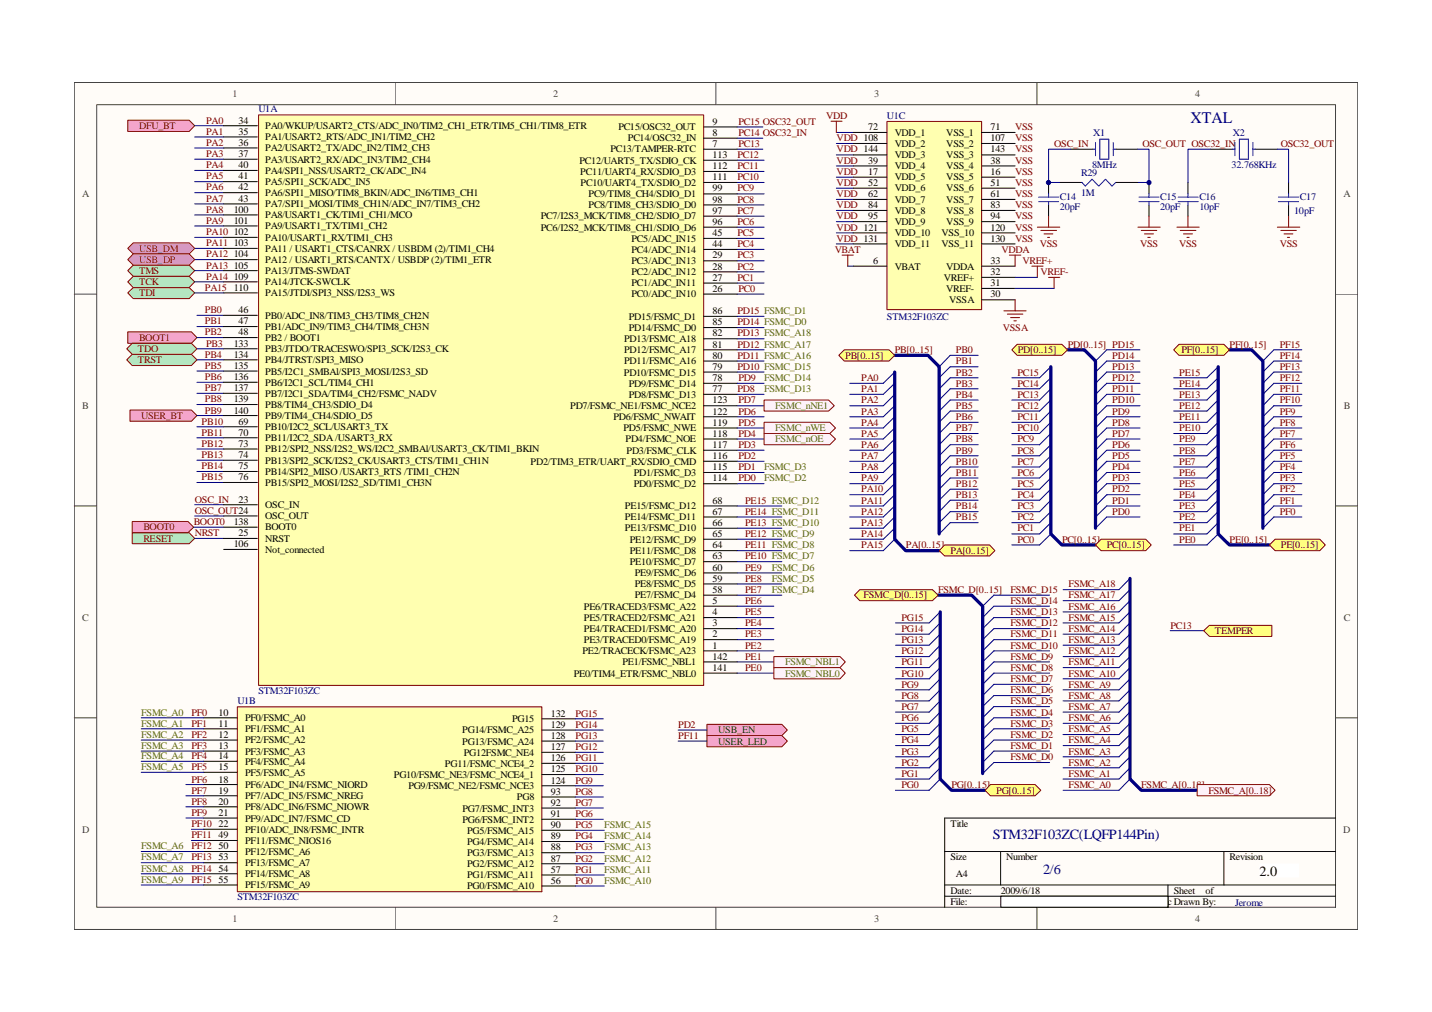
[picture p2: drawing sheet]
<svg xmlns="http://www.w3.org/2000/svg" width="297mm" height="210mm" viewBox="0 0 297 210" stroke-linecap="round" stroke-linejoin="round" font-family="sans-serif">
<defs><g id="words">
<text font-size="3.3" fill="#000080" x="246.9" y="25.6">XTAL</text>
<g font-size="2.9" fill="#000080">
<text x="205.9" y="174.1">STM32F103ZC(LQFP144Pin)</text>
<text x="216.4" y="181.3">2/6</text>
</g>
<text font-size="2.9" x="261.3" y="181.7">2.0</text>
<g font-size="2.1" fill="#404040">
<text x="48.2" y="20.1">1</text>
<text x="114.8" y="20.1">2</text>
<text x="181.4" y="20.1">3</text>
<text x="247.9" y="20.1">4</text>
<text x="17" y="40.9">A</text>
<text x="278.7" y="40.9">A</text>
<text x="17.1" y="84.8">B</text>
<text x="278.7" y="84.8">B</text>
<text x="17.1" y="128.7">C</text>
<text x="278.7" y="128.7">C</text>
<text x="17" y="172.7">D</text>
<text x="278.6" y="172.7">D</text>
<text x="48.2" y="191.2">1</text>
<text x="114.8" y="191.2">2</text>
<text x="181.4" y="191.2">3</text>
<text x="247.9" y="191.2">4</text>
</g>
<g font-size="2.1" fill="#000080">
<text x="53.6" y="23.3">U1A</text>
<text x="184" y="24.7">U1C</text>
<text x="226.8" y="28.2">X1</text>
<text x="255.7" y="28.2">X2</text>
<text x="226.5" y="34.9">8MHz</text>
<text x="255.5" y="34.9">32.768KHz</text>
<text x="219.8" y="41.6">C14</text>
<text x="224.2" y="36.5">R29</text>
<text x="224.2" y="40.6">1M</text>
<text x="240.7" y="41.6">C15</text>
<text x="248.8" y="41.6">C16</text>
<text x="269.6" y="41.6">C17</text>
<text x="219.8" y="43.6">20pF</text>
<text x="240.7" y="43.6">20pF</text>
<text x="248.8" y="43.6">10pF</text>
<text x="268.4" y="44.4">10pF</text>
<text x="184" y="66.3">STM32F103ZC</text>
<text x="49.2" y="146.1">U1B</text>
<text x="53.6" y="144">STM32F103ZC</text>
<text x="49.2" y="186.8">STM32F103ZC</text>
<text x="256.2" y="188">Jerome</text>
</g>
<g font-size="2.1" fill="#800000">
<text x="28.9" y="26.8">DFU_BT</text>
<text x="42.8" y="25.7">PA0</text>
<text x="42.8" y="27.9">PA1</text>
<text x="153.2" y="28.2">PC14 OSC32_IN</text>
<text x="153.2" y="25.9">PC15 OSC32_OUT</text>
<text x="171.4" y="24.7">VDD</text>
<text x="173.5" y="29.3">VDD 108</text>
<text x="210.6" y="29.3">VSS</text>
<text x="210.6" y="27">VSS</text>
<text x="42.8" y="30.3">PA2</text>
<text x="42.8" y="32.6">PA3</text>
<text x="42.8" y="34.9">PA4</text>
<text x="152.9" y="32.8">PC12</text>
<text x="152.9" y="35.1">PC11</text>
<text x="153.2" y="30.5">PC13</text>
<text x="173.5" y="34">VDD</text>
<text x="173.5" y="31.6">VDD 144</text>
<text x="210.6" y="31.6">VSS</text>
<text x="210.6" y="34">VSS</text>
<text x="218.7" y="30.5">OSC_IN</text>
<text x="237" y="30.5">OSC_OUT OSC32_IN</text>
<text x="265.7" y="30.5">OSC32_OUT</text>
<text x="42.8" y="37.2">PA5</text>
<text x="42.8" y="39.5">PA6</text>
<text x="42.8" y="41.8">PA7</text>
<text x="152.9" y="37.4">PC10</text>
<text x="152.9" y="39.7">PC9</text>
<text x="173.5" y="36.2">VDD</text>
<text x="173.5" y="40.9">VDD</text>
<text x="173.5" y="38.6">VDD</text>
<text x="210.6" y="36.2">VSS</text>
<text x="210.6" y="40.9">VSS</text>
<text x="210.6" y="38.6">VSS</text>
<text x="42.8" y="46.4">PA9</text>
<text x="42.8" y="44.2">PA8</text>
<text x="152.9" y="42">PC8</text>
<text x="152.9" y="44.4">PC7</text>
<text x="152.9" y="46.7">PC6</text>
<text x="173.5" y="43.2">VDD</text>
<text x="173.5" y="45.5">VDD</text>
<text x="173.5" y="47.8">VDD 121</text>
<text x="210.6" y="43.2">VSS</text>
<text x="210.6" y="45.5">VSS</text>
<text x="210.6" y="47.8">VSS</text>
<text x="28.9" y="52.2">USB_DM</text>
<text x="42.8" y="53.3">PA12</text>
<text x="42.8" y="51.1">PA11</text>
<text x="42.8" y="48.8">PA10</text>
<text x="152.9" y="53.6">PC3</text>
<text x="152.9" y="51.3">PC4</text>
<text x="152.9" y="49">PC5</text>
<text x="173.1" y="52.5">VBAT</text>
<text x="173.5" y="50.1">VDD 131</text>
<text x="207.7" y="52.5">VDDA</text>
<text x="210.6" y="50.1">VSS</text>
<text x="215.7" y="51.3">VSS</text>
<text x="236.5" y="51.3">VSS</text>
<text x="244.6" y="51.3">VSS</text>
<text x="265.5" y="51.3">VSS</text>
<text x="28.9" y="56.9">TMS</text>
<text x="28.9" y="59.1">TCK</text>
<text x="28.9" y="54.5">USB_DP</text>
<text x="42.8" y="58">PA14</text>
<text x="42.8" y="55.7">PA13</text>
<text x="152.9" y="58.2">PC1</text>
<text x="152.9" y="55.9">PC2</text>
<text x="212.1" y="54.8">VREF+</text>
<text x="215.8" y="57.1">VREF-</text>
<text x="28.9" y="61.5">TDI</text>
<text x="42.5" y="64.9">PB0</text>
<text x="42.5" y="60.3">PA15</text>
<text x="152.9" y="65.2">PD15 FSMC_D1</text>
<text x="153.2" y="60.6">PC0</text>
<text x="28.9" y="70.7">BOOT1</text>
<text x="42.5" y="67.2">PB1</text>
<text x="42.5" y="69.6">PB2</text>
<text x="42.8" y="71.9">PB3</text>
<text x="152.9" y="67.5">PD14 FSMC_D0</text>
<text x="152.9" y="69.8">PD13 FSMC_A18</text>
<text x="208" y="68.6">VSSA</text>
<text x="28.6" y="75.3">TRST</text>
<text x="28.6" y="73">TDO</text>
<text x="42.5" y="76.5">PB5</text>
<text x="42.5" y="74.2">PB4</text>
<text x="152.9" y="72.1">PD12 FSMC_A17</text>
<text x="152.9" y="74.4">PD11 FSMC_A16</text>
<text x="152.9" y="76.8">PD10 FSMC_D15</text>
<text x="175.3" y="74.4">PB[0..15]</text>
<text x="185.6" y="73.3">PB[0..15]</text>
<text x="198.3" y="75.6">PB1</text>
<text x="198.3" y="77.9">PB2</text>
<text x="198.3" y="73.3">PB0</text>
<text x="211" y="77.9">PC15</text>
<text x="211.1" y="73.3">PD[0..15]</text>
<text x="221.5" y="72.1">PD[0..15] PD15</text>
<text x="230.7" y="76.8">PD13</text>
<text x="230.7" y="74.4">PD14</text>
<text x="244.6" y="77.9">PE15</text>
<text x="245.1" y="73.3">PF[0..15]</text>
<text x="255.1" y="72.1">PF[0..15]</text>
<text x="265.5" y="74.4">PF14</text>
<text x="265.5" y="72.1">PF15</text>
<text x="265.5" y="76.8">PF13</text>
<text x="42.5" y="83.4">PB8</text>
<text x="42.5" y="81.1">PB7</text>
<text x="42.5" y="78.8">PB6</text>
<text x="152.9" y="81.4">PD8</text>
<text x="153.2" y="83.7">PD7</text>
<text x="153.2" y="79">PD9</text>
<text x="178.6" y="79">PA0</text>
<text x="178.6" y="81.4">PA1</text>
<text x="178.6" y="83.7">PA2</text>
<text x="198.3" y="80.2">PB3</text>
<text x="198.3" y="82.5">PB4</text>
<text x="211" y="82.5">PC13</text>
<text x="211" y="80.2">PC14</text>
<text x="230.7" y="83.7">PD10</text>
<text x="230.7" y="81.4">PD11</text>
<text x="230.7" y="79">PD12</text>
<text x="244.6" y="80.2">PE14</text>
<text x="244.6" y="82.5">PE13</text>
<text x="265.5" y="81.4">PF11</text>
<text x="265.5" y="83.7">PF10</text>
<text x="265.5" y="79">PF12</text>
<text x="29.3" y="86.9">USER_BT</text>
<text x="41.8" y="88.1">PB10</text>
<text x="42.5" y="85.8">PB9</text>
<text x="153.2" y="86">PD6</text>
<text x="153.2" y="88.3">PD5</text>
<text x="178.6" y="88.3">PA4</text>
<text x="178.6" y="86">PA3</text>
<text x="198.3" y="84.8">PB5</text>
<text x="198.3" y="87.1">PB6</text>
<text x="198.3" y="89.5">PB7</text>
<text x="211" y="89.5">PC10</text>
<text x="211" y="87.1">PC11</text>
<text x="211" y="84.8">PC12</text>
<text x="230.7" y="88.3">PD8</text>
<text x="230.7" y="86">PD9</text>
<text x="244.6" y="87.1">PE11</text>
<text x="244.6" y="89.5">PE10</text>
<text x="244.6" y="84.8">PE12</text>
<text x="265.5" y="86">PF9</text>
<text x="265.5" y="88.3">PF8</text>
<text x="41.8" y="90.4">PB11</text>
<text x="41.8" y="95">PB13</text>
<text x="41.8" y="92.7">PB12</text>
<text x="153.2" y="90.6">PD4</text>
<text x="153.2" y="92.9">PD3</text>
<text x="153.2" y="95.2">PD2</text>
<text x="178.6" y="90.6">PA5</text>
<text x="178.6" y="92.9">PA6</text>
<text x="178.6" y="95.2">PA7</text>
<text x="198.3" y="91.7">PB8</text>
<text x="198.3" y="94.1">PB9</text>
<text x="211" y="94.1">PC8</text>
<text x="211" y="91.7">PC9</text>
<text x="230.7" y="95.2">PD5</text>
<text x="230.7" y="92.9">PD6</text>
<text x="230.7" y="90.6">PD7</text>
<text x="244.6" y="91.7">PE9</text>
<text x="244.6" y="94.1">PE8</text>
<text x="265.5" y="95.2">PF5</text>
<text x="265.5" y="92.9">PF6</text>
<text x="265.5" y="90.6">PF7</text>
<text x="41.8" y="99.7">PB15</text>
<text x="41.8" y="97.3">PB14</text>
<text x="153.2" y="97.5">PD1</text>
<text x="153.2" y="99.9">PD0</text>
<text x="178.6" y="99.9">PA9</text>
<text x="178.6" y="97.5">PA8</text>
<text x="198.3" y="101">PB12</text>
<text x="198.3" y="96.4">PB10</text>
<text x="198.3" y="98.7">PB11</text>
<text x="211" y="101">PC5</text>
<text x="211" y="98.7">PC6</text>
<text x="211" y="96.4">PC7</text>
<text x="230.7" y="99.9">PD3</text>
<text x="230.7" y="97.5">PD4</text>
<text x="244.6" y="101">PE5</text>
<text x="244.6" y="98.7">PE6</text>
<text x="244.6" y="96.4">PE7</text>
<text x="265.5" y="99.9">PF3</text>
<text x="265.5" y="97.5">PF4</text>
<text x="40.4" y="104.3">OSC_IN</text>
<text x="40.4" y="106.6">OSC_OUT24</text>
<text x="154.6" y="106.8">PE14 FSMC_D11</text>
<text x="154.6" y="104.5">PE15 FSMC_D12</text>
<text x="178.6" y="104.5">PA11</text>
<text x="178.6" y="106.8">PA12</text>
<text x="178.6" y="102.2">PA10</text>
<text x="198.3" y="103.3">PB13</text>
<text x="198.3" y="105.6">PB14</text>
<text x="198.3" y="107.9">PB15</text>
<text x="211" y="107.9">PC2</text>
<text x="211" y="105.6">PC3</text>
<text x="211" y="103.3">PC4</text>
<text x="230.7" y="106.8">PD0</text>
<text x="230.7" y="104.5">PD1</text>
<text x="230.7" y="102.2">PD2</text>
<text x="244.6" y="107.9">PE2</text>
<text x="244.6" y="105.6">PE3</text>
<text x="244.6" y="103.3">PE4</text>
<text x="265.5" y="106.8">PF0</text>
<text x="265.5" y="104.5">PF1</text>
<text x="265.5" y="102.2">PF2</text>
<text x="29.8" y="112.4">RESET</text>
<text x="29.8" y="110">BOOT0</text>
<text x="40.2" y="108.9">BOOT0</text>
<text x="40.4" y="111.2">NRST</text>
<text x="154.6" y="113.7">PE11 FSMC_D8</text>
<text x="154.6" y="111.4">PE12 FSMC_D9</text>
<text x="154.6" y="109.1">PE13 FSMC_D10</text>
<text x="178.6" y="113.7">PA15</text>
<text x="178.6" y="109.1">PA13</text>
<text x="178.6" y="111.4">PA14</text>
<text x="187.9" y="113.7">PA[0..15]</text>
<text x="211" y="110.2">PC1</text>
<text x="211" y="112.6">PC0</text>
<text x="220.3" y="112.6">PC[0..15]</text>
<text x="229.6" y="113.7">PC[0..15]</text>
<text x="244.6" y="112.6">PE0</text>
<text x="244.6" y="110.2">PE1</text>
<text x="255.1" y="112.6">PE[0..15]</text>
<text x="265.7" y="113.7">PE[0..15]</text>
<text x="154.6" y="118.4">PE9</text>
<text x="154.6" y="116">PE10 FSMC_D7</text>
<text x="197.1" y="114.9">PA[0..15]</text>
<text x="154.6" y="125.3">PE6</text>
<text x="154.6" y="123">PE7</text>
<text x="154.6" y="120.7">PE8</text>
<text x="179.1" y="124.1">FSMC_D[0..15]</text>
<text x="194.6" y="123">FSMC_D[0..15]</text>
<text x="209.6" y="125.3">FSMC_D14</text>
<text x="209.6" y="123">FSMC_D15</text>
<text x="221.7" y="124.1">FSMC_A17</text>
<text x="221.7" y="121.8">FSMC_A18</text>
<text x="154.6" y="129.9">PE4</text>
<text x="154.6" y="127.6">PE5</text>
<text x="187" y="131.1">PG14</text>
<text x="187" y="128.8">PG15</text>
<text x="209.6" y="129.9">FSMC_D12</text>
<text x="209.6" y="127.6">FSMC_D13</text>
<text x="221.7" y="131.1">FSMC_A14</text>
<text x="221.7" y="128.8">FSMC_A15</text>
<text x="221.7" y="126.4">FSMC_A16</text>
<text x="242.8" y="130.4">PC13</text>
<text x="252" y="131.5">TEMPER</text>
<text x="154.6" y="136.9">PE1</text>
<text x="154.6" y="134.6">PE2</text>
<text x="154.6" y="132.2">PE3</text>
<text x="187" y="135.7">PG12</text>
<text x="187" y="133.4">PG13</text>
<text x="209.6" y="136.9">FSMC_D9</text>
<text x="209.6" y="132.2">FSMC_D11</text>
<text x="209.6" y="134.6">FSMC_D10</text>
<text x="221.7" y="135.7">FSMC_A12</text>
<text x="221.7" y="133.4">FSMC_A13</text>
<text x="154.6" y="139.1">PE0</text>
<text x="187" y="142.7">PG9</text>
<text x="187" y="138">PG11</text>
<text x="187" y="140.3">PG10</text>
<text x="209.6" y="139.1">FSMC_D8</text>
<text x="209.6" y="143.8">FSMC_D6</text>
<text x="209.6" y="141.5">FSMC_D7</text>
<text x="221.7" y="142.7">FSMC_A9</text>
<text x="221.7" y="138">FSMC_A11</text>
<text x="221.7" y="140.3">FSMC_A10</text>
<text x="39.7" y="148.4">PF0</text>
<text x="119.4" y="148.6">PG15</text>
<text x="187" y="144.9">PG8</text>
<text x="187" y="149.6">PG6</text>
<text x="187" y="147.3">PG7</text>
<text x="209.6" y="148.4">FSMC_D4</text>
<text x="209.6" y="146.1">FSMC_D5</text>
<text x="221.7" y="144.9">FSMC_A8</text>
<text x="221.7" y="149.6">FSMC_A6</text>
<text x="221.7" y="147.3">FSMC_A7</text>
<text x="39.7" y="150.7">PF1</text>
<text x="39.7" y="153">PF2</text>
<text x="39.7" y="155.4">PF3</text>
<text x="119.4" y="151">PG14</text>
<text x="119.4" y="153.3">PG13</text>
<text x="119.4" y="155.6">PG12</text>
<text x="140.7" y="153.3">PF11</text>
<text x="140.7" y="151">PD2</text>
<text x="187" y="154.2">PG4</text>
<text x="187" y="151.9">PG5</text>
<text x="209.6" y="155.4">FSMC_D1</text>
<text x="209.6" y="153">FSMC_D2</text>
<text x="209.6" y="150.7">FSMC_D3</text>
<text x="221.7" y="154.2">FSMC_A4</text>
<text x="221.7" y="151.9">FSMC_A5</text>
<text x="39.7" y="157.4">PF4</text>
<text x="39.7" y="159.8">PF5</text>
<text x="119.4" y="157.9">PG11</text>
<text x="119.4" y="160.2">PG10</text>
<text x="187" y="161.1">PG1</text>
<text x="187" y="158.8">PG2</text>
<text x="187" y="156.5">PG3</text>
<text x="209.6" y="157.6">FSMC_D0</text>
<text x="221.7" y="161.1">FSMC_A1</text>
<text x="221.7" y="158.8">FSMC_A2</text>
<text x="221.7" y="156.5">FSMC_A3</text>
<text x="39.7" y="162.3">PF6</text>
<text x="39.7" y="164.6">PF7</text>
<text x="39.7" y="166.9">PF8</text>
<text x="119.4" y="164.8">PG8</text>
<text x="119.4" y="162.5">PG9</text>
<text x="119.4" y="167.2">PG7</text>
<text x="187" y="163.4">PG0</text>
<text x="197.4" y="163.4">PG[0..15]</text>
<text x="206.7" y="164.6">PG[0..15]</text>
<text x="221.7" y="163.4">FSMC_A0</text>
<text x="236.7" y="163.4">FSMC_A[0..18]</text>
<text x="250.7" y="164.6">FSMC_A[0..18]</text>
<text x="39.7" y="173.8">PF11</text>
<text x="39.7" y="169.2">PF9</text>
<text x="39.7" y="171.5">PF10</text>
<text x="119.4" y="171.8">PG5</text>
<text x="119.4" y="169.5">PG6</text>
<text x="39.7" y="178.5">PF13</text>
<text x="39.7" y="176.1">PF12</text>
<text x="119.4" y="178.7">PG2</text>
<text x="119.4" y="176.4">PG3</text>
<text x="119.4" y="174.1">PG4</text>
<text x="39.7" y="183.1">PF15</text>
<text x="39.7" y="180.8">PF14</text>
<text x="119.4" y="181">PG1</text>
<text x="119.4" y="183.3">PG0</text>
</g>
<g font-size="2.1">
<text x="49.5" y="25.7">34</text>
<text x="49.5" y="27.9">35</text>
<text x="55" y="26.8">PA0/WKUP/USART2_CTS/ADC_IN0/TIM2_CH1_ETR/TIM5_CH1/TIM8_ETR</text>
<text x="55" y="29.1">PA1/USART2_RTS/ADC_IN1/TIM2_CH2</text>
<text x="128.3" y="27">PC15/OSC32_OUT</text>
<text x="130.3" y="29.3">PC14/OSC32_IN</text>
<text x="147.8" y="28.2">8</text>
<text x="147.8" y="25.9">9</text>
<text x="180.1" y="27">72</text>
<text x="185.6" y="28.2">VDD_1</text>
<text x="196.3" y="28.2">VSS_1</text>
<text x="205.5" y="27">71</text>
<text x="205.5" y="29.3">107</text>
<text x="49.5" y="30.3">36</text>
<text x="49.5" y="32.6">37</text>
<text x="49.5" y="34.9">40</text>
<text x="55" y="31.4">PA2/USART2_TX/ADC_IN2/TIM2_CH3</text>
<text x="55" y="33.7">PA3/USART2_RX/ADC_IN3/TIM2_CH4</text>
<text x="120.2" y="34">PC12/UART5_TX/SDIO_CK</text>
<text x="126.6" y="31.6">PC13/TAMPER-RTC</text>
<text x="147.8" y="32.8">113</text>
<text x="147.8" y="35.1">112</text>
<text x="147.8" y="30.5">7</text>
<text x="180.1" y="34">39</text>
<text x="185.6" y="35.1">VDD_4</text>
<text x="185.6" y="30.5">VDD_2</text>
<text x="185.6" y="32.8">VDD_3</text>
<text x="196.3" y="35.1">VSS_4</text>
<text x="196.3" y="30.5">VSS_2</text>
<text x="196.3" y="32.8">VSS_3</text>
<text x="205.5" y="34">38</text>
<text x="205.5" y="31.6">143</text>
<text x="49.5" y="37.2">41</text>
<text x="49.5" y="39.5">42</text>
<text x="49.5" y="41.8">43</text>
<text x="55" y="36">PA4/SPI1_NSS/USART2_CK/ADC_IN4</text>
<text x="55" y="38.4">PA5/SPI1_SCK/ADC_IN5</text>
<text x="55" y="40.6">PA6/SPI1_MISO/TIM8_BKIN/ADC_IN6/TIM3_CH1</text>
<text x="120.4" y="36.2">PC11/UART4_RX/SDIO_D3</text>
<text x="120.4" y="38.6">PC10/UART4_TX/SDIO_D2</text>
<text x="122.1" y="40.9">PC9/TIM8_CH4/SDIO_D1</text>
<text x="147.8" y="37.4">111</text>
<text x="147.8" y="39.7">99</text>
<text x="180.1" y="36.2">17</text>
<text x="180.1" y="38.6">52</text>
<text x="180.1" y="40.9">62</text>
<text x="185.6" y="37.4">VDD_5</text>
<text x="185.6" y="39.7">VDD_6</text>
<text x="196.3" y="37.4">VSS_5</text>
<text x="196.3" y="39.7">VSS_6</text>
<text x="205.5" y="36.2">16</text>
<text x="205.5" y="38.6">51</text>
<text x="205.5" y="40.9">61</text>
<text x="48.5" y="44.2">100</text>
<text x="48.5" y="46.4">101</text>
<text x="55" y="43">PA7/SPI1_MOSI/TIM8_CH1N/ADC_IN7/TIM3_CH2</text>
<text x="55" y="45.3">PA8/USART1_CK/TIM1_CH1/MCO</text>
<text x="55" y="47.6">PA9/USART1_TX/TIM1_CH2</text>
<text x="112.2" y="47.8">PC6/I2S2_MCK/TIM8_CH1/SDIO_D6</text>
<text x="112.2" y="45.5">PC7/I2S3_MCK/TIM8_CH2/SDIO_D7</text>
<text x="122.1" y="43.2">PC8/TIM8_CH3/SDIO_D0</text>
<text x="147.8" y="46.7">96</text>
<text x="147.8" y="44.4">97</text>
<text x="147.8" y="42">98</text>
<text x="180.1" y="43.2">84</text>
<text x="180.1" y="45.5">95</text>
<text x="185.6" y="42">VDD_7</text>
<text x="185.6" y="44.4">VDD_8</text>
<text x="185.6" y="46.7">VDD_9</text>
<text x="196.3" y="42">VSS_7</text>
<text x="196.3" y="44.4">VSS_8</text>
<text x="196.3" y="46.7">VSS_9</text>
<text x="205.5" y="43.2">83</text>
<text x="205.5" y="45.5">94</text>
<text x="205.5" y="47.8">120</text>
<text x="48.5" y="48.8">102</text>
<text x="48.5" y="51.1">103</text>
<text x="48.5" y="53.3">104</text>
<text x="55" y="49.9">PA10/USART1_RX/TIM1_CH3</text>
<text x="55" y="52.2">PA11 / USART1_CTS/CANRX / USBDM (2)/TIM1_CH4</text>
<text x="131" y="52.5">PC4/ADC_IN14</text>
<text x="131" y="50.1">PC5/ADC_IN15</text>
<text x="147.8" y="53.6">29</text>
<text x="147.8" y="51.3">44</text>
<text x="147.8" y="49">45</text>
<text x="185.6" y="49">VDD_10</text>
<text x="185.6" y="51.3">VDD_11</text>
<text x="195.3" y="49">VSS_10</text>
<text x="195.3" y="51.3">VSS_11</text>
<text x="205.5" y="50.1">130</text>
<text x="48.5" y="55.7">105</text>
<text x="48.5" y="58">109</text>
<text x="55" y="54.5">PA12 / USART1_RTS/CANTX / USBDP (2)/TIM1_ETR</text>
<text x="55" y="56.9">PA13/JTMS-SWDAT</text>
<text x="55" y="59.1">PA14/JTCK-SWCLK</text>
<text x="131" y="59.4">PC1/ADC_IN11</text>
<text x="131" y="57.1">PC2/ADC_IN12</text>
<text x="131" y="54.8">PC3/ADC_IN13</text>
<text x="147.8" y="58.2">27</text>
<text x="147.8" y="55.9">28</text>
<text x="181.1" y="54.8">6</text>
<text x="185.6" y="55.9">VBAT</text>
<text x="195.8" y="58.2">VREF+</text>
<text x="196.3" y="55.9">VDDA</text>
<text x="205.5" y="59.4">31</text>
<text x="205.5" y="57.1">32</text>
<text x="205.5" y="54.8">33</text>
<text x="48.5" y="60.3">110</text>
<text x="49.5" y="64.9">46</text>
<text x="55" y="61.5">PA15/JTDI/SPI3_NSS/I2S3_WS</text>
<text x="131" y="61.7">PC0/ADC_IN10</text>
<text x="147.8" y="60.6">26</text>
<text x="147.8" y="65.2">86</text>
<text x="196.3" y="60.6">VREF-</text>
<text x="196.9" y="62.9">VSSA</text>
<text x="205.5" y="61.7">30</text>
<text x="48.5" y="71.9">133</text>
<text x="49.5" y="67.2">47</text>
<text x="49.5" y="69.6">48</text>
<text x="55" y="66.1">PB0/ADC_IN8/TIM3_CH3/TIM8_CH2N</text>
<text x="55" y="68.4">PB1/ADC_IN9/TIM3_CH4/TIM8_CH3N</text>
<text x="55" y="70.7">PB2 / BOOT1</text>
<text x="129.5" y="71">PD13/FSMC_A18</text>
<text x="130.4" y="68.7">PD14/FSMC_D0</text>
<text x="130.4" y="66.3">PD15/FSMC_D1</text>
<text x="147.8" y="69.8">82</text>
<text x="147.8" y="67.5">85</text>
<text x="48.5" y="74.2">134</text>
<text x="48.5" y="76.5">135</text>
<text x="55" y="73">PB3/JTDO/TRACESWO/SPI3_SCK/I2S3_CK</text>
<text x="55" y="75.3">PB4/JTRST/SPI3_MISO</text>
<text x="55" y="77.7">PB5/I2C1_SMBAl/SPI3_MOSI/I2S3_SD</text>
<text x="129.4" y="77.9">PD10/FSMC_D15</text>
<text x="129.5" y="75.6">PD11/FSMC_A16</text>
<text x="129.5" y="73.3">PD12/FSMC_A17</text>
<text x="147.8" y="74.4">80</text>
<text x="147.8" y="72.1">81</text>
<text x="147.8" y="76.8">79</text>
<text x="48.5" y="78.8">136</text>
<text x="48.5" y="81.1">137</text>
<text x="48.5" y="83.4">139</text>
<text x="55" y="80">PB6/I2C1_SCL/TIM4_CH1</text>
<text x="55" y="82.3">PB7/I2C1_SDA/TIM4_CH2/FSMC_NADV</text>
<text x="130.4" y="82.5">PD8/FSMC_D13</text>
<text x="130.4" y="80.2">PD9/FSMC_D14</text>
<text x="147.8" y="83.7">123</text>
<text x="147.8" y="81.4">77</text>
<text x="147.8" y="79">78</text>
<text x="48.5" y="85.8">140</text>
<text x="49.5" y="88.1">69</text>
<text x="55" y="89.2">PB10/I2C2_SCL/USART3_TX</text>
<text x="55" y="84.6">PB8/TIM4_CH3/SDIO_D4</text>
<text x="55" y="86.9">PB9/TIM4_CH4/SDIO_D5</text>
<text x="118.3" y="84.8">PD7/FSMC_NE1/FSMC_NCE2</text>
<text x="127.3" y="87.1">PD6/FSMC_NWAIT</text>
<text x="129.3" y="89.5">PD5/FSMC_NWE</text>
<text x="147.8" y="88.3">119</text>
<text x="147.8" y="86">122</text>
<text x="49.5" y="92.7">73</text>
<text x="49.5" y="90.4">70</text>
<text x="49.5" y="95">74</text>
<text x="55" y="91.5">PB11/I2C2_SDA/USART3_RX</text>
<text x="55" y="93.9">PB12/SPI2_NSS/I2S2_WS/I2C2_SMBAl/USART3_CK/TIM1_BKIN</text>
<text x="129.7" y="91.7">PD4/FSMC_NOE</text>
<text x="130" y="94.1">PD3/FSMC_CLK</text>
<text x="147.8" y="90.6">118</text>
<text x="147.8" y="92.9">117</text>
<text x="147.8" y="95.2">116</text>
<text x="49.5" y="97.3">75</text>
<text x="49.5" y="99.7">76</text>
<text x="55" y="96.2">PB13/SPI2_SCK/I2S2_CK/USART3_CTS/TIM1_CH1N</text>
<text x="55" y="98.5">PB14/SPI2_MISO /USART3_RTS /TIM1_CH2N</text>
<text x="55" y="100.8">PB15/SPI2_MOSI/I2S2_SD/TIM1_CH3N</text>
<text x="110.1" y="96.4">PD2/TIM3_ETR/UART_RX/SDIO_CMD</text>
<text x="131.4" y="101">PD0/FSMC_D2</text>
<text x="131.4" y="98.7">PD1/FSMC_D3</text>
<text x="147.8" y="99.9">114</text>
<text x="147.8" y="97.5">115</text>
<text x="49.5" y="104.3">23</text>
<text x="55" y="105.4">OSC_IN</text>
<text x="55" y="107.7">OSC_OUT</text>
<text x="129.6" y="107.9">PE14/FSMC_D11</text>
<text x="129.6" y="105.6">PE15/FSMC_D12</text>
<text x="147.8" y="106.8">67</text>
<text x="147.8" y="104.5">68</text>
<text x="48.5" y="108.9">138</text>
<text x="48.5" y="113.5">106</text>
<text x="49.5" y="111.2">25</text>
<text x="55" y="112.4">NRST</text>
<text x="55" y="110">BOOT0</text>
<text x="129.6" y="110.2">PE13/FSMC_D10</text>
<text x="130.6" y="112.6">PE12/FSMC_D9</text>
<text x="147.8" y="109.1">66</text>
<text x="147.8" y="113.7">64</text>
<text x="147.8" y="111.4">65</text>
<text x="55" y="114.6">Not_connected</text>
<text x="130.6" y="117.2">PE10/FSMC_D7</text>
<text x="130.6" y="114.9">PE11/FSMC_D8</text>
<text x="131.7" y="119.5">PE9/FSMC_D6</text>
<text x="147.8" y="116">63</text>
<text x="147.8" y="118.4">60</text>
<text x="131.7" y="124.1">PE7/FSMC_D4</text>
<text x="131.7" y="121.8">PE8/FSMC_D5</text>
<text x="147.8" y="125.3">5</text>
<text x="147.8" y="123">58</text>
<text x="147.8" y="120.7">59</text>
<text x="121.1" y="131.1">PE4/TRACED1/FSMC_A20</text>
<text x="121.1" y="128.8">PE5/TRACED2/FSMC_A21</text>
<text x="121.1" y="126.4">PE6/TRACED3/FSMC_A22</text>
<text x="147.8" y="129.9">3</text>
<text x="147.8" y="127.6">4</text>
<text x="120.8" y="135.7">PE2/TRACECK/FSMC_A23</text>
<text x="121.1" y="133.4">PE3/TRACED0/FSMC_A19</text>
<text x="147.8" y="136.9">142</text>
<text x="147.8" y="132.2">2</text>
<text x="147.8" y="134.6">1</text>
<text x="119" y="140.3">PE0/TIM4_ETR/FSMC_NBL0</text>
<text x="129.1" y="138">PE1/FSMC_NBL1</text>
<text x="147.8" y="139.1">141</text>
<text x="45.3" y="148.4">10</text>
<text x="50.8" y="149.6">PF0/FSMC_A0</text>
<text x="106.2" y="149.8">PG15</text>
<text x="114.3" y="148.6">132</text>
<text x="45.3" y="150.7">11</text>
<text x="45.3" y="153">12</text>
<text x="45.3" y="155.4">13</text>
<text x="50.8" y="151.9">PF1/FSMC_A1</text>
<text x="50.8" y="154.2">PF2/FSMC_A2</text>
<text x="95.9" y="154.4">PG13/FSMC_A24</text>
<text x="95.9" y="152.1">PG14/FSMC_A25</text>
<text x="114.3" y="155.6">127</text>
<text x="114.3" y="153.3">128</text>
<text x="114.3" y="151">129</text>
<text x="45.3" y="157.4">14</text>
<text x="45.3" y="159.8">15</text>
<text x="50.8" y="156.5">PF3/FSMC_A3</text>
<text x="50.8" y="158.6">PF4/FSMC_A4</text>
<text x="50.8" y="160.9">PF5/FSMC_A5</text>
<text x="81.7" y="161.4">PG10/FSMC_NE3/FSMC_NCE4_1</text>
<text x="92.3" y="159">PG11/FSMC_NCE4_2</text>
<text x="96.2" y="156.7">PG12FSMC_NE4</text>
<text x="114.3" y="160.2">125</text>
<text x="114.3" y="157.9">126</text>
<text x="45.3" y="162.3">18</text>
<text x="45.3" y="164.6">19</text>
<text x="45.3" y="166.9">20</text>
<text x="50.8" y="163.4">PF6/ADC_IN4/FSMC_NIORD</text>
<text x="50.8" y="165.7">PF7/ADC_IN5/FSMC_NREG</text>
<text x="84.7" y="163.7">PG9/FSMC_NE2/FSMC_NCE3</text>
<text x="107.2" y="166">PG8</text>
<text x="114.3" y="162.5">124</text>
<text x="114.3" y="167.2">92</text>
<text x="114.3" y="164.8">93</text>
<text x="45.3" y="169.2">21</text>
<text x="45.3" y="171.5">22</text>
<text x="45.3" y="173.8">49</text>
<text x="50.8" y="168.1">PF8/ADC_IN6/FSMC_NIOWR</text>
<text x="50.8" y="170.4">PF9/ADC_IN7/FSMC_CD</text>
<text x="50.8" y="172.7">PF10/ADC_IN8/FSMC_INTR</text>
<text x="95.9" y="170.6">PG6/FSMC_INT2</text>
<text x="95.9" y="168.3">PG7/FSMC_INT3</text>
<text x="96.9" y="172.9">PG5/FSMC_A15</text>
<text x="114.3" y="169.5">91</text>
<text x="114.3" y="171.8">90</text>
<text x="197.1" y="171.5">Title</text>
<text x="45.3" y="176.1">50</text>
<text x="45.3" y="178.5">53</text>
<text x="50.8" y="175">PF11/FSMC_NIOS16</text>
<text x="50.8" y="177.3">PF12/FSMC_A6</text>
<text x="50.8" y="179.6">PF13/FSMC_A7</text>
<text x="96.9" y="179.9">PG2/FSMC_A12</text>
<text x="96.9" y="177.5">PG3/FSMC_A13</text>
<text x="96.9" y="175.3">PG4/FSMC_A14</text>
<text x="114.3" y="178.7">87</text>
<text x="114.3" y="176.4">88</text>
<text x="114.3" y="174.1">89</text>
<text x="197.1" y="178.5">Size</text>
<text x="208.7" y="178.5">Number</text>
<text x="255.1" y="178.5">Revision</text>
<text x="45.3" y="180.8">54</text>
<text x="45.3" y="183.1">55</text>
<text x="50.8" y="181.9">PF14/FSMC_A8</text>
<text x="50.8" y="184.2">PF15/FSMC_A9</text>
<text x="96.9" y="184.5">PG0/FSMC_A10</text>
<text x="96.9" y="182.2">PG1/FSMC_A11</text>
<text x="114.3" y="183.3">56</text>
<text x="114.3" y="181">57</text>
<text x="197.1" y="185.4">Date:</text>
<text x="198.3" y="181.9">A4</text>
<text x="207.6" y="185.4">2009/6/18</text>
<text x="243.5" y="185.4">Sheet</text>
<text x="250.1" y="185.4">of</text>
<text x="197.1" y="187.7">File:</text>
<text x="207.6" y="187.7">D:\aplan\..\ARMCM3_MCU_144A.SchDoc Drawn By:</text>
</g>
<g font-size="2.1" fill="#567700">
<text x="158.5" y="79">FSMC_D14</text>
<text x="158.5" y="81.4">FSMC_D13</text>
<text x="160.8" y="84.8">FSMC_nNE1</text>
<text x="160.8" y="89.5">FSMC_nWE</text>
<text x="160.8" y="91.7">FSMC_nOE</text>
<text x="158.5" y="97.5">FSMC_D3</text>
<text x="158.5" y="99.9">FSMC_D2</text>
<text x="160.1" y="118.4">FSMC_D6</text>
<text x="160.1" y="120.7">FSMC_D5</text>
<text x="160.1" y="123">FSMC_D4</text>
<text x="162.9" y="138">FSMC_NBL1</text>
<text x="162.9" y="140.3">FSMC_NBL0</text>
<text x="29.3" y="148.4">FSMC_A0</text>
<text x="29.3" y="150.7">FSMC_A1</text>
<text x="29.3" y="153">FSMC_A2</text>
<text x="29.3" y="155.4">FSMC_A3</text>
<text x="29.3" y="157.4">FSMC_A4</text>
<text x="29.3" y="159.8">FSMC_A5</text>
<text x="125.3" y="171.8">FSMC_A15</text>
<text x="29.3" y="178.5">FSMC_A7</text>
<text x="29.3" y="176.1">FSMC_A6</text>
<text x="125.3" y="178.7">FSMC_A12</text>
<text x="125.3" y="176.4">FSMC_A13</text>
<text x="125.3" y="174.1">FSMC_A14</text>
<text x="29.3" y="183.1">FSMC_A9</text>
<text x="29.3" y="180.8">FSMC_A8</text>
<text x="125.3" y="181">FSMC_A11</text>
<text x="125.3" y="183.3">FSMC_A10</text>
</g>
<g font-size="2.1" fill="#183e00">
<text x="149" y="152.1">USB_EN</text>
<text x="149" y="154.4">USER_LED</text>
</g>
</g></defs>
<path d="M15.4 17.1h266.2v175.7h-266.2z" fill="#fffcf8"/>
<path d="M15.4 17.1h266.2v175.7h-266.2z" fill="none" stroke="#404040" stroke-width=".21"/>
<path d="M20.1 21.8h256.9v166.4h-256.9z" fill="#fffcf8"/>
<g fill="none" stroke="#404040" stroke-width=".21">
<path d="M82 17.1v4.6M148.5 17.1v4.6M215.1 17.1v4.6M20.1 21.7h256.9v166.5h-256.9zM15.4 61h4.6M277 61h4.6M15.4 104.9h4.6M277 104.9h4.6M15.4 148.9h4.6M277 148.9h4.6M82 188.2v4.6M148.5 188.2v4.6"/>
<path d="M215.1 188.2v4.6"/>
</g>
<path d="M196 176.6h81M207.6 176.6v7M253.9 176.6v7M277 169.7h-81v18.5M196 183.6h81M196 185.9h81M242.3 183.6v4.6" fill="none" stroke="#000" stroke-width=".21"/>
<g fill="none" stroke="#000080" stroke-width=".21">
<path d="M173.5 39h3.5M173.5 36.7h3.5M173.5 34.4h3.5M173.5 32.1h3.5M173.5 29.8h3.5M173.5 27.5h3.5M173.5 50.6h3.5M173.5 48.3h3.5M173.5 46h3.5M173.5 43.6h3.5M173.5 41.4h3.5M175.8 55.2h1.2"/>
<path d="M152.9 128.1h7.6M152.9 130.4h7.6M152.9 132.7h7.6M152.9 135h7.6"/>
</g>
<path d="M27.4 110.5h11.8l1.2 1.2-1.2 1.1h-11.8z" fill-rule="evenodd" fill="#aee9c3"/>
<path d="M27.4 110.5h11.8l1.2 1.2-1.2 1.1h-11.8z" fill="none" stroke="#800000" stroke-width=".21"/>
<path d="M26.5 24.9h12.7l1.2 1.2-1.2 1.2h-12.7z" fill-rule="evenodd" fill="#ffa1d8"/>
<path d="M26.5 24.9h12.7l1.2 1.2-1.2 1.2h-12.7z" fill="none" stroke="#800000" stroke-width=".21"/>
<path d="M26.5 68.8h13.2l1.1 1.2-1.1 1.2h-13.2z" fill-rule="evenodd" fill="#ffa1d8"/>
<path d="M26.5 68.8h13.2l1.1 1.2-1.1 1.2h-13.2z" fill="none" stroke="#800000" stroke-width=".21"/>
<path d="M26.5 56.1l1.1-1.1h11.6l1.2 1.1-1.2 1.2h-11.6z" fill-rule="evenodd" fill="#aee9c3"/>
<path d="M26.5 56.1l1.1-1.1h11.6l1.2 1.1-1.2 1.2h-11.6z" fill="none" stroke="#800000" stroke-width=".21"/>
<path d="M152.9 139.6h7.6" fill="none" stroke="#000080" stroke-width=".21"/>
<path d="M27 85h12.7l1.1 1.2-1.1 1.2h-12.7z" fill-rule="evenodd" fill="#ffa1d8"/>
<path d="M27 85h12.7l1.1 1.2-1.1 1.2h-12.7z" fill="none" stroke="#800000" stroke-width=".21"/>
<path d="M26.3 74.6l1.1-1.1h12.3l1.1 1.1-1.1 1.2h-12.3z" fill-rule="evenodd" fill="#aee9c3"/>
<path d="M26.3 74.6l1.1-1.1h12.3l1.1 1.1-1.1 1.2h-12.3z" fill="none" stroke="#800000" stroke-width=".21"/>
<path d="M26.3 72.3l1.1-1.1h12.3l1.1 1.1-1.1 1.2h-12.3z" fill-rule="evenodd" fill="#aee9c3"/>
<path d="M26.3 72.3l1.1-1.1h12.3l1.1 1.1-1.1 1.2h-12.3z" fill="none" stroke="#800000" stroke-width=".21"/>
<path d="M26.5 60.7l1.1-1.1h11.6l1.2 1.1-1.2 1.2h-11.6z" fill-rule="evenodd" fill="#aee9c3"/>
<path d="M26.5 60.7l1.1-1.1h11.6l1.2 1.1-1.2 1.2h-11.6z" fill="none" stroke="#800000" stroke-width=".21"/>
<path d="M26.5 58.5l1.1-1.2h11.6l1.2 1.2-1.2 1.1h-11.6z" fill-rule="evenodd" fill="#aee9c3"/>
<path d="M26.5 58.5l1.1-1.2h11.6l1.2 1.2-1.2 1.1h-11.6z" fill="none" stroke="#800000" stroke-width=".21"/>
<path d="M27.4 108.2h11.6l1.2 1.1-1.2 1.2h-11.6z" fill-rule="evenodd" fill="#ffa1d8"/>
<path d="M27.4 108.2h11.6l1.2 1.1-1.2 1.2h-11.6z" fill="none" stroke="#800000" stroke-width=".21"/>
<path d="M49.3 146.6h63.1v38.4h-63.1z" fill="#ffffb0"/>
<path d="M49.2 146.6h63.2v38.4h-63.2z" fill="none" stroke="#800000" stroke-width=".21"/>
<g fill="none" stroke="#000" stroke-width=".21">
<path d="M42.2 148.9h7M42.2 151.2h7M42.2 153.5h7M42.2 155.8h7M42.2 157.9h7M112.4 158.3h6.9M112.4 156h6.9M112.4 153.7h6.9M112.4 151.4h6.9M112.4 149.1h6.9M42.2 160.2h7M42.2 162.7h7"/>
<path d="M42.2 165.1h7M42.2 167.3h7M42.2 169.7h7M42.2 172h7M42.2 174.3h7M42.2 176.6h7M42.2 178.9h7M112.4 179.2h6.9M112.4 176.9h6.9M112.4 174.5h6.9M112.4 172.2h6.9M112.4 169.9h6.9"/>
<path d="M112.4 167.6h6.9M112.4 165.3h6.9M112.4 163h6.9M112.4 160.7h6.9M42.2 181.2h7M42.2 183.6h7M112.4 183.8h6.9M112.4 181.5h6.9"/>
</g>
<path d="M184 25.2h19.6v39h-19.6z" fill="#ffffb0"/>
<path d="M184 25.2h19.6v39h-19.6z" fill="none" stroke="#800000" stroke-width=".21"/>
<g fill="none" stroke="#000" stroke-width=".21">
<path d="M177 36.7h6.9M177 34.4h6.9M177 27.5h6.9M177 29.8h6.9M177 32.1h6.9M177 39h6.9M203.6 36.7h7M203.6 34.4h7M203.6 27.5h7M203.6 29.8h7M203.6 32.1h7M203.6 39h7"/>
<path d="M177 55.2h6.9M177 41.4h6.9M177 43.6h6.9M177 46h6.9M177 48.3h6.9M177 50.6h6.9M203.6 59.8h7M203.6 57.5h7M203.6 55.2h7M203.6 41.4h7M203.6 43.6h7M203.6 46h7"/>
<path d="M203.6 48.3h7M203.6 50.6h7M203.6 62.2h7"/>
</g>
<g fill="none" stroke="#000080" stroke-width=".21">
<path d="M40.4 40h6M40.4 37.7h6M40.4 28.4h6M40.4 30.7h6M40.4 33h6M40.4 26.1h6M152.9 37.8h5.6M152.9 33.2h5.6M152.9 35.6h5.6M40.4 53.8h6M40.4 56.1h6M40.4 58.5h6"/>
<path d="M40.4 51.5h6M40.4 42.3h6M40.4 44.6h6M40.4 46.9h6M40.4 49.2h6M152.9 54.1h5.6M152.9 56.4h5.6M152.9 58.7h5.6M152.9 51.7h5.6M152.9 42.5h5.6M152.9 44.8h5.6M152.9 47.1h5.6"/>
<path d="M152.9 49.4h5.6M152.9 40.2h5.6M40.4 60.7h6M40.8 79.3h5.6M40.8 77h5.6M40.8 67.7h5.6M40.8 70h5.6M40.8 72.3h5.6M40.8 74.6h5.6M40.8 65.4h5.6M152.9 79.5h5.6M152.9 77.2h5.6"/>
<path d="M152.9 67.9h5.6M152.9 70.3h5.6M152.9 72.6h5.6M152.9 74.9h5.6M152.9 65.6h5.6M152.9 61h5.6M40.8 93.1h5.6M40.8 95.5h5.6M40.8 97.8h5.6M40.8 90.8h5.6M40.8 81.6h5.6M40.8 83.9h5.6"/>
<path d="M40.8 86.2h5.6M40.8 88.5h5.6M152.9 93.4h5.6M152.9 95.7h5.6M152.9 98h5.6M152.9 91.1h5.6M152.9 81.8h5.6M152.9 84.2h5.6M152.9 86.4h5.6M152.9 88.8h5.6M40.2 109.3h6.2M40.4 107h6"/>
<path d="M40.4 111.7h6M40.4 104.7h6M40.8 100.1h5.6M152.9 111.8h9.3M152.9 114.2h9.3M152.9 116.5h9.3M152.9 118.8h9.3M152.9 100.3h5.6M152.9 109.6h9.3M152.9 107.2h9.3M152.9 104.9h9.3M152.9 137.3h7.6"/>
<path d="M152.9 123.4h9.3M152.9 121.1h9.3M29.3 151.2h12.9M29.3 153.5h12.9M29.3 155.8h12.9M29.3 157.9h12.9M29.3 148.9h12.9M29.3 176.6h12.9M29.3 178.9h12.9M29.3 160.2h12.9M38.6 165.1h3.6M38.6 167.3h3.6"/>
<path d="M38.6 169.7h3.6M38.6 162.7h3.6M39.7 174.3h2.5M39.7 172h2.5M119.3 176.9h6M119.3 179.2h6M119.3 174.5h6M119.3 172.2h6M29.3 181.2h12.9M29.3 183.6h12.9M119.3 181.5h6M119.3 183.8h6"/>
</g>
<path d="M26.5 51.5l1.1-1.1h11.6l1.2 1.1-1.2 1.2h-11.6z" fill-rule="evenodd" fill="#cf99ff"/>
<path d="M26.5 51.5l1.1-1.1h11.6l1.2 1.1-1.2 1.2h-11.6z" fill="none" stroke="#800000" stroke-width=".21"/>
<path d="M27.6 52.7h11.6l1.2 1.1-1.2 1.2h-11.6l-1.1-1.2z" fill-rule="evenodd" fill="#cf99ff"/>
<g fill="none" stroke="#800000" stroke-width=".21">
<path d="M27.6 52.7h11.6l1.2 1.1-1.2 1.2h-11.6l-1.1-1.2zM215.2 47.1h4.6M215.9 47.8h3.3M216.6 48.5h1.8M217.3 49.2h.4M217.5 44.8v2.3M236 47.1h4.7M236.7 47.8h3.2M237.4 48.5h1.9M238.1 49.2h.5M238.3 44.8v2.3M244.1 47.1h4.6"/>
<path d="M244.8 47.8h3.3M245.5 48.5h1.9M246.2 49.2h.5M246.4 44.8v2.3M265 47.1h4.6M265.7 47.8h3.2M266.4 48.5h1.8M267 49.2h.5M267.3 44.8v2.3"/>
</g>
<g fill="none" stroke="#000" stroke-width=".21">
<path d="M217.5 37.8v2.4M219.8 37.8h4.6M222.1 30.9h4.7M231.4 30.9h4.6M231.4 37.8h4.6M238.3 37.8v2.4M246.4 37.8v2.4M251.1 30.9h4.6M260.3 30.9h4.7M267.3 37.8v2.4M217.5 42.5v2.3M238.3 42.5v2.3"/>
<path d="M246.4 42.5v2.3M267.3 42.5v2.3"/>
</g>
<g fill="none" stroke="#00f" stroke-width=".21">
<path d="M224.4 37.8l.7 .8 1.4-1.4 1.4 1.4 1.4-1.4 1.4 1.4 .7-.8M226.8 30.9h.4M227.2 29.5v2.8M228.1 28.9h1.9v4.1h-1.9zM230.9 29.5v2.8M230.9 30.9h.5M255.7 30.9h.5M256.2 29.5v2.8M257.1 28.9h1.8v4.1h-1.8zM259.9 30.9h.4M259.9 29.5v2.8M215.4 41.8h4.2"/>
<path d="M215.4 40.9h4.2M217.5 40.2v.7M217.5 41.8v.7M236.3 41.8h4.1M236.3 40.9h4.1M238.3 40.2v.7M238.3 41.8v.7M244.4 41.8h4.1M244.4 40.9h4.1M246.4 40.2v.7M246.4 41.8v.7M265.2 41.8h4.2"/>
<path d="M265.2 40.9h4.2M267.3 40.2v.7M267.3 41.8v.7"/>
</g>
<g fill="none" stroke="#000080" stroke-width=".21">
<path d="M222.1 30.9h-4.6v6.9h2.3M236 30.9h2.3v6.9h-2.3M251.1 30.9h-4.7v6.9M185.6 77.2l-2.4 2.3h-6.9M185.6 79.5l-2.4 2.3h-6.9M209.9 78.4h5.7M185.6 86.4l-2.4 2.4h-6.9M185.6 88.8l-2.4 2.3h-6.9M185.6 91.1l-2.4 2.3h-6.9M185.6 93.4l-2.4 2.3h-6.9M185.6 98l-2.4 2.3h-6.9M185.6 81.8l-2.4 2.4h-6.9"/>
<path d="M185.6 84.2l-2.4 2.2h-6.9M185.6 95.7l-2.4 2.3h-6.9M209.9 89.9h5.7M209.9 87.6h5.7M209.9 85.3h5.7M209.9 83h5.7M209.9 99.1h5.7M209.9 96.9h5.7M209.9 94.5h5.7M209.9 92.2h5.7M176.3 111.8h6.9M185.6 102.6l-2.4 2.3h-6.9"/>
<path d="M185.6 104.9l-2.4 2.3h-6.9M185.6 100.3l-2.4 2.3h-6.9M185.6 111.8l-2.4 2.4h-6.9M185.6 107.2l-2.4 2.4h-6.9M209.9 101.5h5.7M209.9 110.7h5.7M209.9 108.4h5.7M209.9 106.1h5.7M209.9 103.8h5.7M209.9 113h5.7"/>
</g>
<path d="M185.6 77.2v34.6l2.3 2.4h6.9" fill="none" stroke="#000080" stroke-width=".68"/>
<path d="M196 113h9.3l1.1 1.2-1.1 1.1h-9.3l-1.2-1.1z" fill-rule="evenodd" fill="#ffff80"/>
<path d="M196 113h9.3l1.1 1.2-1.1 1.1h-9.3l-1.2-1.1z" fill="none" stroke="#800000" stroke-width=".21"/>
<g fill="none" stroke="#000080" stroke-width=".21">
<path d="M218 78.4l-2.4 2.2h-5.7M218 76.1l-2.4 2.3M218 80.6l-2.4 2.4M218 83l-2.4 2.3M218 85.3l-2.4 2.3M218 87.6l-2.4 2.3M218 89.9l-2.4 2.3M218 92.2l-2.4 2.3M218 94.5l-2.4 2.4M218 96.9l-2.4 2.2M218 99.1l-2.4 2.4M218 101.5l-2.4 2.3"/>
<path d="M218 103.8l-2.4 2.3M218 106.1l-2.4 2.3M218 110.7l-2.4 2.3"/>
</g>
<path d="M218 76.1v34.6l2.3 2.3h6.9" fill="none" stroke="#000080" stroke-width=".68"/>
<path d="M228.4 111.8h9.3l1.1 1.2-1.1 1.2h-9.3l-1.2-1.2z" fill-rule="evenodd" fill="#ffff80"/>
<path d="M228.4 111.8h9.3l1.1 1.2-1.1 1.2h-9.3l-1.2-1.2z" fill="none" stroke="#800000" stroke-width=".21"/>
<g fill="none" stroke="#000080" stroke-width=".21">
<path d="M197.1 76.1h5.8M202.9 78.4h-5.8l-2.3 2.2M202.9 73.7h-5.8l-2.3 2.4M202.9 96.9h-5.8l-2.3 2.2M202.9 94.5h-5.8l-2.3 2.4M202.9 92.2h-5.8l-2.3 2.3M202.9 80.6h-5.8l-2.3 2.4M202.9 85.3h-5.8l-2.3 2.3M202.9 83h-5.8l-2.3 2.3M202.9 89.9h-5.8l-2.3 2.3M202.9 87.6h-5.8l-2.3 2.3M202.9 99.1h-5.8l-2.3 2.4"/>
<path d="M202.9 106.1h-5.8l-2.3 2.3M202.9 101.5h-5.8l-2.3 2.3M202.9 108.4h-5.8l-2.3 2.3M202.9 103.8h-5.8l-2.3 2.3"/>
</g>
<path d="M185.6 73.7h6.9l2.3 2.4v34.6" fill="none" stroke="#000080" stroke-width=".68"/>
<path d="M174 73.7l1.1-1.1h9.3l1.2 1.1-1.2 1.2h-9.3z" fill-rule="evenodd" fill="#ffff80"/>
<path d="M174 73.7l1.1-1.1h9.3l1.2 1.1-1.2 1.2h-9.3z" fill="none" stroke="#800000" stroke-width=".21"/>
<g fill="none" stroke="#000080" stroke-width=".21">
<path d="M229.6 74.9h6.9M236.5 72.6h-6.9l-2.4 2.3M236.5 79.5h-6.9l-2.4 2.3M236.5 77.2h-6.9l-2.4 2.3M243.5 78.4h6.9M236.5 86.4h-6.9l-2.4 2.4M236.5 84.2h-6.9l-2.4 2.2M236.5 81.8h-6.9l-2.4 2.4M236.5 91.1h-6.9l-2.4 2.3M236.5 93.4h-6.9l-2.4 2.3M236.5 95.7h-6.9l-2.4 2.3M236.5 98h-6.9l-2.4 2.3"/>
<path d="M236.5 88.8h-6.9l-2.4 2.3M243.5 80.6h6.9M243.5 94.5h6.9M243.5 92.2h6.9M243.5 89.9h6.9M243.5 87.6h6.9M243.5 85.3h6.9M243.5 83h6.9M243.5 99.1h6.9M243.5 96.9h6.9M236.5 100.3h-6.9l-2.4 2.3M236.5 102.6h-6.9l-2.4 2.3"/>
<path d="M236.5 104.9h-6.9l-2.4 2.3M236.5 107.2h-6.9l-2.4 2.4M243.5 113h6.9M243.5 110.7h6.9M243.5 108.4h6.9M243.5 106.1h6.9M243.5 103.8h6.9M243.5 101.5h6.9"/>
</g>
<path d="M221.4 72.6h3.5l2.3 2.3v34.7" fill="none" stroke="#000080" stroke-width=".68"/>
<path d="M211 71.4h9.3l1.1 1.2-1.1 1.1h-9.3l-1.1-1.1z" fill-rule="evenodd" fill="#ffff80"/>
<path d="M211 71.4h9.3l1.1 1.2-1.1 1.1h-9.3l-1.1-1.1z" fill="none" stroke="#800000" stroke-width=".21"/>
<g fill="none" stroke="#000080" stroke-width=".21">
<path d="M252.7 76.1l-2.3 2.3M252.7 78.4l-2.3 2.2M252.7 80.6l-2.3 2.4M252.7 83l-2.3 2.3M252.7 85.3l-2.3 2.3M252.7 87.6l-2.3 2.3M252.7 89.9l-2.3 2.3M252.7 92.2l-2.3 2.3M252.7 94.5l-2.3 2.4M252.7 96.9l-2.3 2.2M252.7 99.1l-2.3 2.4M252.7 101.5l-2.3 2.3"/>
<path d="M252.7 103.8l-2.3 2.3M252.7 106.1l-2.3 2.3M252.7 110.7l-2.3 2.3"/>
</g>
<path d="M252.7 76.1v34.6l2.3 2.3h8.3" fill="none" stroke="#000080" stroke-width=".68"/>
<path d="M263.3 113l1.2-1.2h9.3l1.1 1.2-1.1 1.2h-9.3z" fill-rule="evenodd" fill="#ffff80"/>
<path d="M263.3 113l1.2-1.2h9.3l1.1 1.2-1.1 1.2h-9.3z" fill="none" stroke="#800000" stroke-width=".21"/>
<g fill="none" stroke="#000080" stroke-width=".21">
<path d="M264.2 74.9h5.8M270 72.6h-5.8l-2.2 2.3M270 77.2h-5.8l-2.2 2.3M270 79.5h-5.8l-2.2 2.3M270 91.1h-5.8l-2.2 2.3M270 93.4h-5.8l-2.2 2.3M270 95.7h-5.8l-2.2 2.3M270 98h-5.8l-2.2 2.3M270 81.8h-5.8l-2.2 2.4M270 84.2h-5.8l-2.2 2.2M270 86.4h-5.8l-2.2 2.4M270 88.8h-5.8l-2.2 2.3"/>
<path d="M270 104.9h-5.8l-2.2 2.3M270 107.2h-5.8l-2.2 2.4M270 100.3h-5.8l-2.2 2.3M270 102.6h-5.8l-2.2 2.3"/>
</g>
<path d="M255 72.6h4.6l2.4 2.3v34.7" fill="none" stroke="#000080" stroke-width=".68"/>
<path d="M244.6 71.4h9.3l1.1 1.2-1.1 1.1h-9.3l-1.1-1.1z" fill-rule="evenodd" fill="#ffff80"/>
<path d="M244.6 71.4h9.3l1.1 1.2-1.1 1.1h-9.3l-1.1-1.1z" fill="none" stroke="#800000" stroke-width=".21"/>
<path d="M152.9 26.3h5.3M152.9 28.7h5.3M152.9 30.9h5.3" fill="none" stroke="#000080" stroke-width=".21"/>
<path d="M158.5 83h13.4l1.2 1.2-1.2 1.1h-13.4z" fill-rule="evenodd" fill="#fff0ff"/>
<path d="M158.5 83h13.4l1.2 1.2-1.2 1.1h-13.4z" fill="none" stroke="#800000" stroke-width=".21"/>
<path d="M158.5 87.6h13.6l1.2 1.2-1.2 1.1h-13.6z" fill-rule="evenodd" fill="#fff0ff"/>
<path d="M158.5 87.6h13.6l1.2 1.2-1.2 1.1h-13.6z" fill="none" stroke="#800000" stroke-width=".21"/>
<path d="M158.5 89.9h13.6l1.2 1.2-1.2 1.1h-13.6z" fill-rule="evenodd" fill="#fff0ff"/>
<path d="M158.5 89.9h13.6l1.2 1.2-1.2 1.1h-13.6z" fill="none" stroke="#800000" stroke-width=".21"/>
<g fill="none" stroke="#000080" stroke-width=".21">
<path d="M197.1 76.1l-2.3 2.3M229.6 74.9l-2.4 2.3M264.2 74.9l-2.2 2.3M185.6 109.6l-2.4 2.2M218 108.4l-2.4 2.3M252.7 108.4l-2.3 2.3M234.4 129.2l-2.3 2.3h-11.6M234.4 126.9l-2.3 2.3h-11.6M234.4 138.5l-2.3 2.3h-11.6M234.4 136.2l-2.3 2.3h-11.6M234.4 133.8l-2.3 2.4h-11.6M234.4 131.5l-2.3 2.3h-11.6"/>
<path d="M234.4 143.1l-2.3 2.3h-11.6M234.4 140.8l-2.3 2.3h-11.6M234.4 157l-2.3 2.3h-11.6M234.4 154.6l-2.3 2.4h-11.6M234.4 152.4l-2.3 2.2h-11.6M234.4 150l-2.3 2.4h-11.6M234.4 147.7l-2.3 2.3h-11.6M234.4 145.4l-2.3 2.3h-11.6M220.5 161.6h11.6M234.4 161.6l-2.3 2.3h-11.6"/>
</g>
<path d="M234.4 120v41.6l2.3 2.3h11.6" fill="none" stroke="#000080" stroke-width=".68"/>
<path d="M248.3 162.7h15l1.2 1.2-1.2 1.2h-15z" fill-rule="evenodd" fill="#fff0ff"/>
<path d="M248.3 162.7h15l1.2 1.2-1.2 1.2h-15z" fill="none" stroke="#800000" stroke-width=".21"/>
<path d="M234.4 120l-2.3 2.3h-11.6M234.4 122.3l-2.3 2.3h-11.6M234.4 124.6l-2.3 2.3h-11.6M234.4 159.3l-2.3 2.3" fill="none" stroke="#000080" stroke-width=".21"/>
<path d="M160.5 136.2h13.7l1.1 1.1-1.1 1.2h-13.7z" fill-rule="evenodd" fill="#fff0ff"/>
<path d="M160.5 136.2h13.7l1.1 1.1-1.1 1.2h-13.7z" fill="none" stroke="#800000" stroke-width=".21"/>
<path d="M160.5 138.5h13.7l1.1 1.1-1.1 1.2h-13.7z" fill-rule="evenodd" fill="#fff0ff"/>
<path d="M160.5 138.5h13.7l1.1 1.1-1.1 1.2h-13.7z" fill="none" stroke="#800000" stroke-width=".21"/>
<g fill="none" stroke="#000080" stroke-width=".21">
<path d="M195 129.2l-2.3 2.3h-6.9M195 126.9l-2.3 2.3h-6.9M195 138.5l-2.3 2.3h-6.9M195 136.2l-2.3 2.3h-6.9M195 133.8l-2.3 2.4h-6.9M195 131.5l-2.3 2.3h-6.9M195 143.1l-2.3 2.3h-6.9M195 140.8l-2.3 2.3h-6.9M195 157l-2.3 2.3h-6.9M195 154.6l-2.3 2.4h-6.9M195 152.4l-2.3 2.2h-6.9M195 150l-2.3 2.4h-6.9"/>
<path d="M195 147.7l-2.3 2.3h-6.9M195 145.4l-2.3 2.3h-6.9M185.8 161.6h6.9M195 161.6l-2.3 2.3h-6.9"/>
</g>
<path d="M195 126.9v34.7l2.4 2.3h6.9" fill="none" stroke="#000080" stroke-width=".68"/>
<path d="M205.4 162.7h9.3l1.2 1.2-1.2 1.2h-9.3l-1.1-1.2z" fill-rule="evenodd" fill="#ffff80"/>
<path d="M205.4 162.7h9.3l1.2 1.2-1.2 1.2h-9.3l-1.1-1.2z" fill="none" stroke="#800000" stroke-width=".21"/>
<g fill="none" stroke="#000080" stroke-width=".21">
<path d="M206.2 125.7h11.5M217.7 123.4h-11.5l-2.4 2.3M217.7 128.1h-11.5l-2.4 2.3M217.7 130.4h-11.5l-2.4 2.3M217.7 132.7h-11.5l-2.4 2.3M217.7 135h-11.5l-2.4 2.3M217.7 137.3h-11.5l-2.4 2.3M217.7 139.6h-11.5l-2.4 2.3M195 159.3l-2.3 2.3M217.7 155.8h-11.5l-2.4 2.4M217.7 158.2h-11.5l-2.4 2.2M217.7 141.9h-11.5l-2.4 2.4"/>
<path d="M217.7 144.3h-11.5l-2.4 2.3M217.7 146.6h-11.5l-2.4 2.3M217.7 148.9h-11.5l-2.4 2.3M217.7 151.2h-11.5l-2.4 2.3M217.7 153.5h-11.5l-2.4 2.3"/>
</g>
<path d="M194.6 123.4h6.9l2.3 2.3v34.7" fill="none" stroke="#000080" stroke-width=".68"/>
<path d="M178.3 122.3h15.1l1.2 1.1-1.2 1.2h-15.1l-1.1-1.2z" fill-rule="evenodd" fill="#ffff80"/>
<g fill="none" stroke="#800000" stroke-width=".21">
<path d="M172.4 25.1h2.3M173.5 25.1v2.4M174.7 52.9h2.3M175.8 52.9v2.3M209.4 52.9h2.3M210.6 52.9v2.3M214 55.2h2.4M215.2 55.2v2.3M217.5 57.5h2.3M218.6 57.5v2.3M208.2 64.5h4.6M209 65.2h3.2"/>
<path d="M209.6 65.9h1.9M210.3 66.5h.5M210.6 62.2v2.3M178.3 122.3h15.1l1.2 1.1-1.2 1.2h-15.1l-1.1-1.2z"/>
</g>
<path d="M40.4 35.3h6M265 30.9h2.3v6.9M210.6 57.5h4.6M210.6 59.8h8M206.2 125.7l-2.4 2.4M242.7 130.8h7" fill="none" stroke="#000080" stroke-width=".21"/>
<path d="M53.7 23.9h92.3v118.3h-92.3z" fill="#ffffb0"/>
<path d="M53.6 23.8h92.4v118.4h-92.4z" fill="none" stroke="#800000" stroke-width=".21"/>
<g fill="none" stroke="#000" stroke-width=".21">
<path d="M46.4 26.1h7M46.4 28.4h7M46.4 30.7h7M46.4 33h7M46.4 35.3h7M46.4 37.7h7M46.4 40h7M146 30.9h6.9M146 28.7h6.9M146 26.3h6.9M146 37.8h6.9M146 35.6h6.9"/>
<path d="M146 33.2h6.9M46.4 42.3h7M46.4 44.6h7M46.4 46.9h7M46.4 49.2h7M46.4 51.5h7M46.4 53.8h7M46.4 56.1h7M46.4 58.5h7M146 58.7h6.9M146 56.4h6.9M146 54.1h6.9"/>
<path d="M146 51.7h6.9M146 49.4h6.9M146 47.1h6.9M146 44.8h6.9M146 42.5h6.9M146 40.2h6.9M46.4 65.4h7M46.4 67.7h7M46.4 70h7M46.4 60.7h7M46.4 72.3h7M46.4 74.6h7"/>
<path d="M46.4 77h7M46.4 79.3h7M146 61h6.9M146 79.5h6.9M146 77.2h6.9M146 74.9h6.9M146 72.6h6.9M146 70.3h6.9M146 67.9h6.9M146 65.6h6.9M46.4 88.5h7M46.4 90.8h7"/>
<path d="M46.4 93.1h7M46.4 95.5h7M46.4 97.8h7M46.4 81.6h7M46.4 83.9h7M46.4 86.2h7M146 81.8h6.9M146 98h6.9M146 95.7h6.9M146 93.4h6.9M146 91.1h6.9M146 88.8h6.9"/>
<path d="M146 86.4h6.9M146 84.2h6.9M46.4 100.1h7M46.4 104.7h7M46.4 107h7M46.4 111.7h7M46.4 109.3h7M46.4 114h7M146 118.8h6.9M146 116.5h6.9M146 114.2h6.9M146 111.8h6.9"/>
<path d="M146 109.6h6.9M146 107.2h6.9M146 104.9h6.9M146 100.3h6.9M146 135h6.9M146 132.7h6.9M146 130.4h6.9M146 128.1h6.9M146 125.7h6.9M146 123.4h6.9M146 121.1h6.9M146 139.6h6.9"/>
<path d="M146 137.3h6.9"/>
</g>
<path d="M249.7 130.8l1.2-1.1h12.9v2.3h-12.9z" fill-rule="evenodd" fill="#ffff80"/>
<path d="M249.7 130.8l1.2-1.1h12.9v2.3h-12.9z" fill="none" stroke="#800000" stroke-width=".21"/>
<path d="M152.9 125.7h7.6M119.3 151.4h5.8M119.3 153.7h5.8M119.3 156h5.8M119.3 158.3h5.8M119.3 165.3h5.8M119.3 163h5.8M119.3 160.7h5.8" fill="none" stroke="#000080" stroke-width=".21"/>
<path d="M146.6 150.2h15.6l1.1 1.2-1.1 1.2h-15.6z" fill-rule="evenodd" fill="#ffa1d8"/>
<path d="M146.6 150.2h15.6l1.1 1.2-1.1 1.2h-15.6z" fill="none" stroke="#800000" stroke-width=".21"/>
<path d="M146.6 152.6h15.6l1.1 1.1-1.1 1.2h-15.6z" fill-rule="evenodd" fill="#ffa1d8"/>
<path d="M146.6 152.6h15.6l1.1 1.1-1.1 1.2h-15.6z" fill="none" stroke="#800000" stroke-width=".21"/>
<path d="M119.3 149.1h5.8M140.7 151.4h5.9M140.7 153.7h5.9M119.3 167.6h5.8M119.3 169.9h5.8" fill="none" stroke="#000080" stroke-width=".21"/>
<path d="M261.4 179.2h8v2.7h-8z" fill="#fff"/>
<path d="M261.3 179.2h8.1v2.7h-8.1z" fill="none" stroke="#fff" stroke-width=".21"/>
<path d="M207.6 185.9h34.7v2.3h-34.7z" fill="#fff"/>
<path d="M207.6 185.9h34.7v2.3h-34.7z" fill="none" stroke="#000" stroke-width=".21"/>
<circle cx="217.5" cy="37.9" r=".44" fill="#000080"/>
<circle cx="217.5" cy="37.9" r=".44" fill="none" stroke="#000080" stroke-width=".21"/>
<circle cx="238.3" cy="37.9" r=".44" fill="#000080"/>
<circle cx="238.3" cy="37.9" r=".44" fill="none" stroke="#000080" stroke-width=".21"/>
<use href="#words"/>
</svg>
